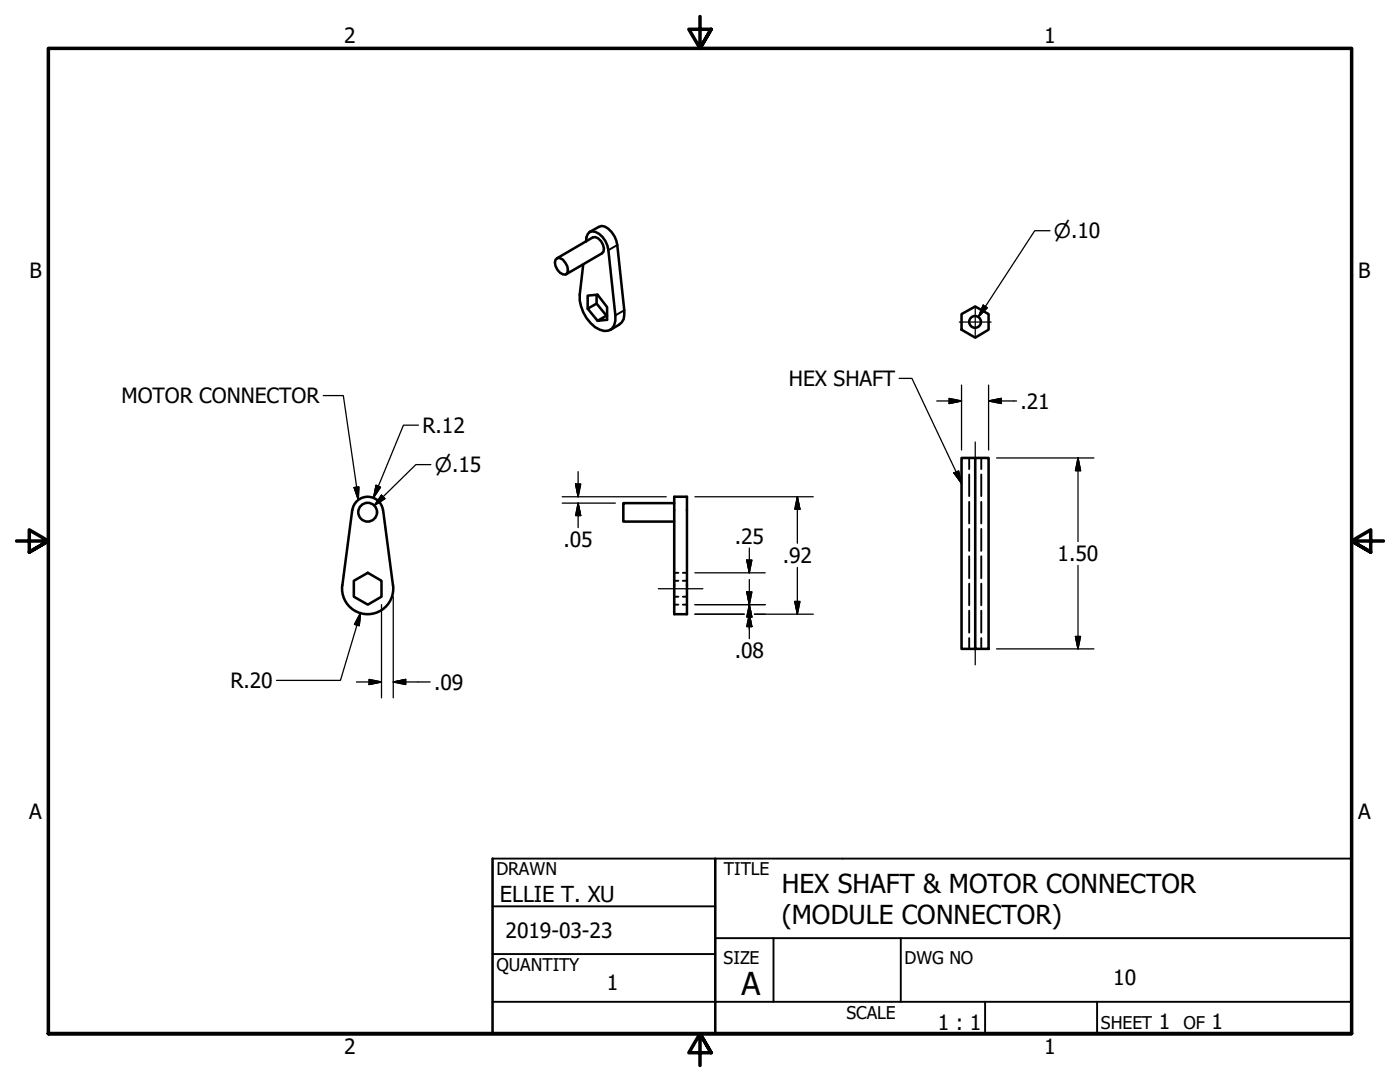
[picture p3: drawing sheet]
<svg xmlns="http://www.w3.org/2000/svg" width="279mm" height="216mm" viewBox="0 0 279 216" stroke-linecap="round" stroke-linejoin="round" font-family="sans-serif">
<defs><g id="words">
<text font-size="6.3" x="148" y="198.6">A</text>
<g font-size="5.2">
<text x="156" y="178.2">HEX SHAFT &amp; MOTOR CONNECTOR</text>
<text x="156" y="184.5">(MODULE CONNECTOR)</text>
</g>
<text font-size="4.4" x="99.8" y="180">ELLIE T. XU</text>
<g font-size="4.2">
<text x="68.7" y="8.6">2</text>
<text x="208.4" y="8.6">1</text>
<text x="5.9" y="55.5">B</text>
<text x="271.1" y="55.5">B</text>
<text x="157.4" y="77">HEX SHAFT</text>
<text x="24.3" y="80.5">MOTOR CONNECTOR</text>
<text x="203.6" y="81.5">.21</text>
<text x="84.3" y="86.4">R.12</text>
<text x="112.5" y="109.2">.05</text>
<text x="146.6" y="108.5">.25</text>
<text x="156.2" y="112.3">.92</text>
<text x="211.1" y="112">1.50</text>
<text x="146.6" y="131.3">.08</text>
<text x="46" y="137.3">R.20</text>
<text x="86.6" y="137.6">.09</text>
<text x="5.8" y="163.4">A</text>
<text x="271" y="163.4">A</text>
<text x="100.9" y="187.3">2019-03-23</text>
<text x="121.1" y="197.6">1</text>
<text x="222.2" y="196.5">10</text>
<text x="187.1" y="205.5">1 : 1</text>
<text x="231.3" y="205.4">1</text>
<text x="241.8" y="205.4">1</text>
<text x="68.7" y="210.3">2</text>
<text x="208.4" y="210.3">1</text>
</g>
<g font-size="4">
<text x="210.3" y="47.5">⌀.10</text>
<text x="86.8" y="94.2">⌀.15</text>
</g>
<g font-size="3.5">
<text x="99.1" y="174.6">DRAWN</text>
<text x="144.5" y="174.6">TITLE</text>
<text x="99.1" y="193.8">QUANTITY</text>
<text x="144.4" y="192.3">SIZE</text>
<text x="180.5" y="192.3">DWG NO</text>
<text x="168.9" y="203.3">SCALE</text>
<text x="219.7" y="205.4">SHEET</text>
<text x="236.2" y="205.4">OF</text>
</g>
</g></defs>
<!-- layer: Visible (ANSI) -->
<g fill="none" stroke="#000" stroke-width=".51">
<path d="M110.9 51.8l.4-.3a2 2 0 0 1 1.9 1.6l.1 .8-.1 .6-.4 .3a2.39 2.39 0 0 1-1.9-3zM111.1 51.6l7.2-4.2a1.83 1.83 0 0 1 2 1.4l.2 .7v.7l-.4 .3-7.1 4.2M117 48.2a1.64 1.64 0 0 1 1.2-2 4.1 4.1 0 0 1 3.2 3.7l1.4 13a2.36 2.36 0 0 1-2.2 3.1 6.9 6.9 0 0 1-4.9-6.1v-1.1l.7-6M117.7 46.3l1.8-1a2.04 2.04 0 0 1 2.5 1l.6 .8 .6 1.8 1.4 13a2.62 2.62 0 0 1-1 2.9l-1.8 1M119.1 58.9v1.7M117.3 61.6v-2.6l2-.2 1.9 2.5v2.5l-1.9 .2 1.9-1M121 63l-1.9-2.4-1.8 1 2 2.4M191.9 62.7l2.7-1.5 2.7 1.5v3.1l-2.7 1.6-2.7-1.6zM134.6 99.1h2.5v23.5h-2.5zM194.6 91.4h2.7v38.1h-2.7zM194.6 91.4h-2.7v38.1h2.7M70.6 115.9l2.8-1.6 2.7 1.6v3.2l-2.7 1.5-2.8-1.5z"/>
<path d="M71.1 100.1a3.1 3.1 0 0 1 3.2-.8 3.1 3.1 0 0 1 2.2 2.5l1.9 15a5.1 5.1 0 0 1-5 5.8 5.1 5.1 0 0 1-5.1-5.8l2-15 .2-.6zM134.6 100.4h-10.2v3.7h10.2"/>
<circle cx="194.6" cy="64.2" r="1.17"/>
<circle cx="73.4" cy="102.2" r="1.87"/>
</g>
<!-- layer: Hidden (ANSI) -->
<g fill="none" stroke="#000" stroke-width=".38">
<path d="M193.4 91.4v2.2M193.4 94.7v4.3M195.8 91.4v2.2M195.8 94.7v4.3M134.6 115.9h.8M134.6 114.3h.8M134.6 119.1h.8M136.3 115.9h.8M136.3 114.3h.8M136.3 119.1h.8M193.4 100.1v4.4M193.4 105.5v4.4"/>
<path d="M193.4 111v4.4M193.4 116.5v4.3M195.8 100.1v4.4M195.8 105.5v4.4M195.8 111v4.4M195.8 116.5v4.3M134.6 120.6h.8M136.3 120.6h.8M193.4 121.9v4.3M193.4 127.3v2.2M195.8 121.9v4.3M195.8 127.3v2.2"/>
</g>
<!-- layer: Visible Narrow (ANSI) -->
<path d="M123.2 48.9l-1.8 1M124.6 61.9l-1.8 1" fill="none" stroke="#000" stroke-width=".38"/>
<!-- layer: Border (ANSI) -->
<path d="M139.7 3.3v6.4l-2.2-3.9h4.4l-2.2 3.9 2.2-3.9M3.3 107.9h6.4l-3.9-2.2v4.5l3.9-2.3-3.9 2.3M276.1 107.9h-6.4l3.9-2.2v4.5l-3.9-2.3 3.9 2.3M9.7 206.2v-196.5h260v196.5h-260h260M141.9 210.1l-2.2-3.9 2.2 3.9h-4.4l2.2-3.9v6.4" fill="none" stroke="#000" stroke-width=".7"/>
<!-- layer: Title (ANSI) -->
<path d="M98.3 171.3v34.9h171.4v-34.9M142.7 171.3v34.9" fill="none" stroke="#000" stroke-width=".51"/>
<path d="M98.3 171.3h171.4M98.3 199.9h171.4M98.3 180.8h44.4M98.3 190.4h44.4M142.7 187.2h127M154.4 187.2v12.7M179.8 187.2v12.7M196.6 199.9v6.3M218.9 199.9v6.3" fill="none" stroke="#000" stroke-width=".38"/>
<!-- layer: Centerline (ANSI) -->
<path d="M194.6 88.2v17.3M131.4 117.5h8.9M194.6 108.5v4M194.6 115.4v17.3" fill="none" stroke="#000" stroke-width=".25"/>
<!-- layer: Center Mark (ANSI) -->
<path d="M191.5 64.3h6.3M194.6 61.1v6.3" fill="none" stroke="#000" stroke-width=".25"/>
<!-- layer: Dimension (ANSI) -->
<g fill="none" stroke="#000" stroke-width=".25">
<path d="M209.5 46h-3l-11.2 17.2M189.4 79.5l2.5 .5-2.5 .5zM191.9 76.8v13M196.2 60.9l.8 .5-1.7 1.8zM197.3 76.8v13M75.1 96.8l.8 .4-1.4 2.1zM76.1 98.8l.7 .7-2.1 1.4zM83.5 84.8h-3l-6 14.5M86 92.7h-3l-8.3 8.2M112.2 99.1h20.8M114.9 96.6h1l-.5 2.5zM115.4 94.1v5"/>
<path d="M138.7 99.1h23.6M159.1 99.1l.5 2.5h-1zM159.1 99.1v9.3M186.9 80h5M197.3 80l2.5-.5v1zM197.3 80h5.6M198.9 91.4h19.4M215.1 91.4l.5 2.5h-1zM215.1 91.4v16.7M78.5 119.1v20.2M112.2 100.4h10.6M115.4 100.4l.5 2.5h-1z"/>
<path d="M115.4 100.4v4.9M138.7 114.3h14M149 118.1h1.1l-.6 2.5zM149 111.8h1.1l-.6 2.5zM149.5 109.3v5M149.5 115.6v11.8M159.1 113.2v9.4M215.1 112.8v16.7M71.1 136.1h5M71.9 122.3l-.2 2.5-1-.2zM71.9 122.3l-4 13.5h-12.7M73.7 135.6l2.4 .5-2.4 .5z"/>
<path d="M76.1 120.6v18.7M78.5 136.1l2.5-.5v1zM78.5 136.1h7.4M138.7 122.6h9.8M138.7 120.6h14M149.5 122.6l.6 2.4h-1.1zM149.5 120.6l.6 2.5h-1.1zM150.6 122.6h11.7M158.6 120h1l-.5 2.6zM198.9 129.5h19.4M214.6 127h1l-.5 2.5z"/>
</g>
<g fill="#000" stroke="#000" stroke-width=".25">
<path d="M196.2 60.9l-.9 2.3zM196.2 60.9l.8 .5-1.7 1.8zM197.3 80l2.5-.5zM197.3 80l2.5-.5v1zM75.1 96.8l-.6 2.5zM75.1 96.8l.8 .4-1.4 2.1zM76.1 98.8l-1.4 2.1zM76.1 98.8l.7 .7-2.1 1.4zM114.9 96.6l.5 2.5zM114.9 96.6h1l-.5 2.5zM189.4 80.5l2.5-.5zM189.4 79.5l2.5 .5-2.5 .5z"/>
<path d="M215.1 91.4l.5 2.5zM215.1 91.4l.5 2.5h-1zM115.4 100.4l.5 2.5zM115.4 100.4l.5 2.5h-1zM149 118.1l.5 2.5zM149 118.1h1.1l-.6 2.5zM149 111.8l.5 2.5zM149 111.8h1.1l-.6 2.5zM159.1 99.1l.5 2.5zM159.1 99.1l.5 2.5h-1zM71.9 122.3l-.2 2.5zM71.9 122.3l-.2 2.5-1-.2z"/>
<path d="M73.7 136.6l2.4-.5zM73.7 135.6l2.4 .5-2.4 .5zM78.5 136.1l2.5-.5zM78.5 136.1l2.5-.5v1zM149.5 122.6l.6 2.4zM149.5 122.6l.6 2.4h-1.1zM149.5 120.6l.6 2.5zM149.5 120.6l.6 2.5h-1.1zM158.6 120l.5 2.6zM158.6 120h1l-.5 2.6zM214.6 127l.5 2.5zM214.6 127h1l-.5 2.5z"/>
</g>
<!-- layer: Symbol (ANSI) -->
<path d="M64.5 78.9h4l3 20.8M179.5 75.5h2.5l9.9 21M70.7 97.3l.9-.1-.1 2.5zM190.4 94.4l.9-.4 .6 2.5z" fill="none" stroke="#000" stroke-width=".25"/>
<path d="M70.7 97.3l.8 2.4zM70.7 97.3l.9-.1-.1 2.5zM190.4 94.4l1.5 2.1zM190.4 94.4l.9-.4 .6 2.5z" fill="#000" stroke="#000" stroke-width=".25"/>
<use href="#words"/>
</svg>
